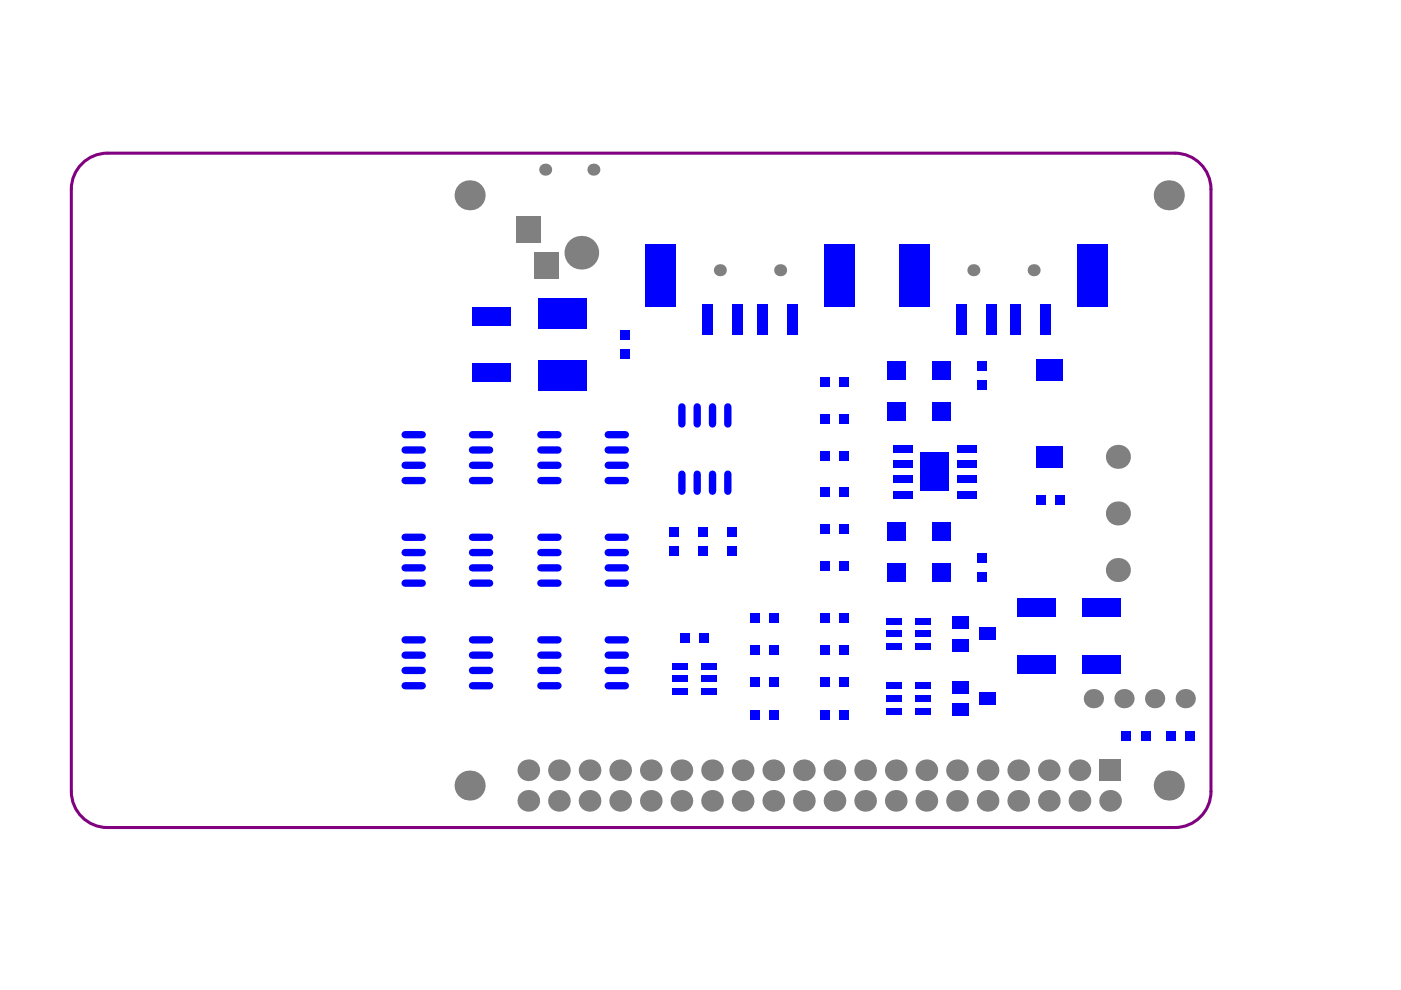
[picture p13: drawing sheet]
<svg xmlns="http://www.w3.org/2000/svg" width="297mm" height="210mm" viewBox="0 0 297 210" stroke-linecap="round" stroke-linejoin="round" font-family="sans-serif">
<path d="M15.1 40.1a7.7 7.7 0 0 1 7.7-7.6h226.3a7.7 7.7 0 0 1 7.6 7.6M256.7 167.8a7.7 7.7 0 0 1-7.6 7.7h-226.3a7.7 7.7 0 0 1-7.7-7.7" fill="none" stroke="#800080" stroke-width=".65"/>
<path d="M15.1 40.1v127.7M256.7 40.1v127.7" fill="none" stroke="#800080" stroke-width=".64"/>
<g fill="#808080">
<circle cx="99.6" cy="166.6" r="3.2"/>
<circle cx="112" cy="169.8" r="2.3"/>
<circle cx="112" cy="163.3" r="2.3"/>
<circle cx="118.5" cy="163.3" r="2.3"/>
<circle cx="118.5" cy="169.8" r="2.3"/>
<circle cx="125" cy="163.3" r="2.3"/>
<circle cx="125" cy="169.8" r="2.3"/>
<circle cx="131.5" cy="169.8" r="2.3"/>
<circle cx="131.5" cy="163.3" r="2.3"/>
<circle cx="138" cy="169.8" r="2.3"/>
<circle cx="138" cy="163.3" r="2.3"/>
<circle cx="144.5" cy="163.3" r="2.3"/>
<circle cx="144.5" cy="169.8" r="2.3"/>
<circle cx="151" cy="163.3" r="2.3"/>
<circle cx="151" cy="169.8" r="2.3"/>
<circle cx="157.5" cy="163.3" r="2.3"/>
<circle cx="157.5" cy="169.8" r="2.3"/>
<circle cx="163.9" cy="169.8" r="2.3"/>
<circle cx="163.9" cy="163.3" r="2.3"/>
<circle cx="170.4" cy="163.3" r="2.3"/>
<circle cx="170.4" cy="169.8" r="2.3"/>
<circle cx="176.9" cy="163.3" r="2.3"/>
<circle cx="152.6" cy="57.3" r="1.28"/>
<circle cx="165.4" cy="57.3" r="1.28"/>
<circle cx="123.3" cy="53.6" r="3.6"/>
<circle cx="99.6" cy="41.4" r="3.2"/>
<circle cx="115.6" cy="36" r="1.28"/>
<circle cx="125.8" cy="36" r="1.28"/>
<circle cx="176.9" cy="169.8" r="2.3"/>
<circle cx="183.4" cy="169.8" r="2.3"/>
<circle cx="183.4" cy="163.3" r="2.3"/>
<circle cx="189.9" cy="169.8" r="2.3"/>
<circle cx="189.9" cy="163.3" r="2.3"/>
<circle cx="196.4" cy="169.8" r="2.3"/>
<circle cx="196.4" cy="163.3" r="2.3"/>
<circle cx="202.9" cy="169.8" r="2.3"/>
<circle cx="202.9" cy="163.3" r="2.3"/>
<circle cx="209.4" cy="169.8" r="2.3"/>
<circle cx="209.4" cy="163.3" r="2.3"/>
<circle cx="215.9" cy="169.8" r="2.3"/>
<circle cx="215.9" cy="163.3" r="2.3"/>
<circle cx="222.4" cy="169.8" r="2.3"/>
<circle cx="222.4" cy="163.3" r="2.3"/>
<circle cx="228.9" cy="169.8" r="2.3"/>
<circle cx="228.9" cy="163.3" r="2.3"/>
<circle cx="231.8" cy="148.1" r="2.04"/>
<circle cx="235.4" cy="169.8" r="2.3"/>
<circle cx="238.3" cy="148.1" r="2.04"/>
<circle cx="244.8" cy="148.1" r="2.04"/>
<circle cx="247.8" cy="166.6" r="3.2"/>
<circle cx="251.3" cy="148.1" r="2.04"/>
<circle cx="206.4" cy="57.3" r="1.28"/>
<circle cx="219.2" cy="57.3" r="1.28"/>
<circle cx="237" cy="120.9" r="2.55"/>
<circle cx="237" cy="108.9" r="2.55"/>
<circle cx="237" cy="96.9" r="2.55"/>
<circle cx="247.8" cy="41.4" r="3.2"/>
</g>
<g fill="#808080">
<path d="M113.3 53.6h5.1v5.6h-5.1z" fill-rule="evenodd"/>
<path d="M109.5 45.9h5.1v5.6h-5.1z" fill-rule="evenodd"/>
<path d="M233.1 161h4.6v4.6h-4.6z" fill-rule="evenodd"/>
</g>
<g fill="#00f">
<path d="M251.3 155h1.9v2h-1.9z" fill-rule="evenodd"/>
<path d="M247.3 155h1.9v2h-1.9z" fill-rule="evenodd"/>
<path d="M237.9 155h1.9v2h-1.9z" fill-rule="evenodd"/>
<path d="M241.9 155h1.9v2h-1.9z" fill-rule="evenodd"/>
<path d="M229.5 138.9h8.2v3.9h-8.2z" fill-rule="evenodd"/>
<path d="M229.5 126.9h8.2v3.9h-8.2z" fill-rule="evenodd"/>
</g>
<path d="M85.9 135.7h3.6M85.9 138.9h3.6M100.2 135.7h3.6M100.2 138.9h3.6M85.9 142.2h3.6M85.9 145.4h3.6M100.2 142.2h3.6M100.2 145.4h3.6" fill="none" stroke="#00f" stroke-width="1.6"/>
<g fill="#00f">
<path d="M197.6 119.4h3.9v3.9h-3.9z" fill-rule="evenodd"/>
<path d="M197.6 110.7h3.9v3.8h-3.9z" fill-rule="evenodd"/>
<path d="M197.6 76.5h3.9v3.9h-3.9z" fill-rule="evenodd"/>
<path d="M197.6 85.3h3.9v3.9h-3.9z" fill-rule="evenodd"/>
<path d="M223.7 105.1h1.9v1.9h-1.9z" fill-rule="evenodd"/>
<path d="M219.7 105.1h1.9v1.9h-1.9z" fill-rule="evenodd"/>
<path d="M207.3 117.3h1.9v2h-1.9z" fill-rule="evenodd"/>
<path d="M207.3 121.4h1.9v1.9h-1.9z" fill-rule="evenodd"/>
<path d="M188.1 119.4h3.9v3.9h-3.9z" fill-rule="evenodd"/>
<path d="M188.1 110.7h3.9v3.8h-3.9z" fill-rule="evenodd"/>
<path d="M177.9 119h1.9v2h-1.9z" fill-rule="evenodd"/>
<path d="M173.9 119h1.9v2h-1.9z" fill-rule="evenodd"/>
<path d="M177.9 111.2h1.9v2h-1.9z" fill-rule="evenodd"/>
<path d="M173.9 111.2h1.9v2h-1.9z" fill-rule="evenodd"/>
<path d="M177.9 87.8h1.9v1.9h-1.9z" fill-rule="evenodd"/>
<path d="M173.9 87.8h1.9v1.9h-1.9z" fill-rule="evenodd"/>
<path d="M173.9 95.6h1.9v2h-1.9z" fill-rule="evenodd"/>
<path d="M177.9 95.6h1.9v2h-1.9z" fill-rule="evenodd"/>
<path d="M174 103.4h2v2h-2z" fill-rule="evenodd"/>
<path d="M178.1 103.4h1.9v2h-1.9z" fill-rule="evenodd"/>
<path d="M173.9 80h1.9v1.9h-1.9z" fill-rule="evenodd"/>
<path d="M177.9 80h1.9v1.9h-1.9z" fill-rule="evenodd"/>
<path d="M188.1 76.5h3.9v3.9h-3.9z" fill-rule="evenodd"/>
<path d="M188.1 85.3h3.9v3.9h-3.9z" fill-rule="evenodd"/>
<path d="M207.3 80.6h1.9v1.9h-1.9z" fill-rule="evenodd"/>
<path d="M207.3 76.5h1.9v2h-1.9z" fill-rule="evenodd"/>
<path d="M195.2 96h6.1v8.1h-6.1z" fill-rule="evenodd"/>
<path d="M189.4 94.3h4.1v1.7h-4.1z" fill-rule="evenodd"/>
<path d="M189.4 97.6h4.1v1.7h-4.1z" fill-rule="evenodd"/>
<path d="M189.4 100.8h4.1v1.7h-4.1z" fill-rule="evenodd"/>
<path d="M189.4 104.1h4.1v1.6h-4.1z" fill-rule="evenodd"/>
<path d="M203 104.1h4.1v1.6h-4.1z" fill-rule="evenodd"/>
<path d="M203 100.8h4.1v1.7h-4.1z" fill-rule="evenodd"/>
<path d="M203 97.6h4.1v1.7h-4.1z" fill-rule="evenodd"/>
<path d="M203 94.3h4.1v1.7h-4.1z" fill-rule="evenodd"/>
<path d="M141.9 111.8h1.9v1.9h-1.9z" fill-rule="evenodd"/>
<path d="M141.9 115.8h1.9v1.9h-1.9z" fill-rule="evenodd"/>
<path d="M148.1 115.8h1.9v1.9h-1.9z" fill-rule="evenodd"/>
<path d="M148.1 111.8h1.9v1.9h-1.9z" fill-rule="evenodd"/>
<path d="M154.3 115.8h1.9v1.9h-1.9z" fill-rule="evenodd"/>
<path d="M154.3 111.8h1.9v1.9h-1.9z" fill-rule="evenodd"/>
<path d="M100.2 77.1h8.2v3.9h-8.2z" fill-rule="evenodd"/>
<path d="M100.2 65.1h8.2v3.9h-8.2z" fill-rule="evenodd"/>
<path d="M131.6 74h1.9v1.9h-1.9z" fill-rule="evenodd"/>
<path d="M131.6 70h1.9v1.9h-1.9z" fill-rule="evenodd"/>
<path d="M114.2 63.4h10.2v6.4h-10.2z" fill-rule="evenodd"/>
<path d="M114.2 76.3h10.2v6.4h-10.2z" fill-rule="evenodd"/>
<path d="M201.9 135.5h3.6v2.6h-3.6z" fill-rule="evenodd"/>
<path d="M201.9 130.7h3.6v2.5h-3.6z" fill-rule="evenodd"/>
<path d="M207.6 133.1h3.6v2.5h-3.6z" fill-rule="evenodd"/>
<path d="M174 136.8h2v2h-2z" fill-rule="evenodd"/>
<path d="M178.1 136.8h1.9v2h-1.9z" fill-rule="evenodd"/>
<path d="M178.1 130h1.9v1.9h-1.9z" fill-rule="evenodd"/>
<path d="M174 130h2v1.9h-2z" fill-rule="evenodd"/>
<path d="M174 150.6h2v1.9h-2z" fill-rule="evenodd"/>
<path d="M178.1 150.6h1.9v1.9h-1.9z" fill-rule="evenodd"/>
<path d="M163 150.6h2v1.9h-2z" fill-rule="evenodd"/>
<path d="M159 150.6h2v1.9h-2z" fill-rule="evenodd"/>
<path d="M163.2 143.7h1.9v1.9h-1.9z" fill-rule="evenodd"/>
<path d="M159.2 143.7h1.9v1.9h-1.9z" fill-rule="evenodd"/>
<path d="M163.2 136.8h1.9v2h-1.9z" fill-rule="evenodd"/>
<path d="M159.2 136.8h1.9v2h-1.9z" fill-rule="evenodd"/>
<path d="M163 130h2v1.9h-2z" fill-rule="evenodd"/>
<path d="M159 130h2v1.9h-2z" fill-rule="evenodd"/>
<path d="M148.6 140.5h3.4v1.4h-3.4z" fill-rule="evenodd"/>
<path d="M148.6 145.8h3.4v1.4h-3.4z" fill-rule="evenodd"/>
<path d="M142.5 140.5h3.3v1.4h-3.3z" fill-rule="evenodd"/>
<path d="M142.5 143.2h3.3v1.4h-3.3z" fill-rule="evenodd"/>
<path d="M142.5 145.8h3.3v1.4h-3.3z" fill-rule="evenodd"/>
<path d="M148.6 143.2h3.4v1.4h-3.4z" fill-rule="evenodd"/>
<path d="M144.3 134.2h1.9v1.9h-1.9z" fill-rule="evenodd"/>
<path d="M148.3 134.2h1.9v1.9h-1.9z" fill-rule="evenodd"/>
<path d="M201.9 149.2h3.6v2.6h-3.6z" fill-rule="evenodd"/>
<path d="M201.9 144.4h3.6v2.5h-3.6z" fill-rule="evenodd"/>
<path d="M207.6 146.8h3.6v2.6h-3.6z" fill-rule="evenodd"/>
<path d="M194 144.7h3.3v1.5h-3.3z" fill-rule="evenodd"/>
<path d="M194 150h3.3v1.5h-3.3z" fill-rule="evenodd"/>
<path d="M187.8 144.7h3.4v1.5h-3.4z" fill-rule="evenodd"/>
<path d="M187.8 147.4h3.4v1.4h-3.4z" fill-rule="evenodd"/>
<path d="M187.8 150h3.4v1.5h-3.4z" fill-rule="evenodd"/>
<path d="M194 147.4h3.3v1.4h-3.3z" fill-rule="evenodd"/>
<path d="M215.7 138.9h8.1v3.9h-8.1z" fill-rule="evenodd"/>
<path d="M215.7 126.9h8.1v3.9h-8.1z" fill-rule="evenodd"/>
<path d="M194 131h3.3v1.4h-3.3z" fill-rule="evenodd"/>
<path d="M194 136.3h3.3v1.4h-3.3z" fill-rule="evenodd"/>
<path d="M187.8 131h3.4v1.4h-3.4z" fill-rule="evenodd"/>
<path d="M187.8 133.7h3.4v1.4h-3.4z" fill-rule="evenodd"/>
<path d="M187.8 136.3h3.4v1.4h-3.4z" fill-rule="evenodd"/>
<path d="M194 133.7h3.3v1.4h-3.3z" fill-rule="evenodd"/>
<path d="M219.6 94.6h5.6v4.6h-5.6z" fill-rule="evenodd"/>
<path d="M219.6 76.1h5.6v4.6h-5.6z" fill-rule="evenodd"/>
<path d="M178.1 143.7h1.9v1.9h-1.9z" fill-rule="evenodd"/>
<path d="M174 143.7h2v1.9h-2z" fill-rule="evenodd"/>
</g>
<g fill="none" stroke="#00f" stroke-width="1.6">
<path d="M85.9 92.2h3.6M85.9 95.4h3.6M85.9 98.6h3.6M100.2 92.2h3.6M100.2 95.4h3.6M100.2 98.6h3.6M114.7 92.2h3.6M114.7 95.4h3.6M114.7 98.6h3.6M129 92.2h3.6M129 95.4h3.6M129 98.6h3.6"/>
<path d="M144.6 86.3v3.6M147.8 86.3v3.6M151.1 86.3v3.6M154.3 86.3v3.6M85.9 101.9h3.6M85.9 113.9h3.6M85.9 117.2h3.6M100.2 101.9h3.6M100.2 113.9h3.6M100.2 117.2h3.6M114.7 101.9h3.6M114.7 113.9h3.6"/>
<path d="M114.7 117.2h3.6M129 101.9h3.6M129 113.9h3.6M129 117.2h3.6M144.6 100.5v3.7M147.8 100.5v3.7M151.1 100.5v3.7M154.3 100.5v3.7M85.9 120.4h3.6M85.9 123.6h3.6M100.2 120.4h3.6M100.2 123.6h3.6"/>
<path d="M114.7 120.4h3.6M114.7 123.6h3.6M114.7 135.7h3.6M114.7 138.9h3.6M129 120.4h3.6M129 123.6h3.6M129 135.7h3.6M129 138.9h3.6M114.7 142.2h3.6M114.7 145.4h3.6M129 142.2h3.6M129 145.4h3.6"/>
</g>
<g fill="#00f">
<path d="M148.9 64.5h2.3v6.4h-2.3z" fill-rule="evenodd"/>
<path d="M155.3 64.5h2.3v6.4h-2.3z" fill-rule="evenodd"/>
<path d="M160.4 64.5h2.3v6.4h-2.3z" fill-rule="evenodd"/>
<path d="M166.8 64.5h2.3v6.4h-2.3z" fill-rule="evenodd"/>
<path d="M174.7 51.9h6.4v13.2h-6.4z" fill-rule="evenodd"/>
<path d="M136.9 51.9h6.4v13.2h-6.4z" fill-rule="evenodd"/>
<path d="M190.7 51.9h6.3v13.2h-6.3z" fill-rule="evenodd"/>
<path d="M228.5 51.9h6.4v13.2h-6.4z" fill-rule="evenodd"/>
<path d="M220.6 64.5h2.3v6.4h-2.3z" fill-rule="evenodd"/>
<path d="M214.2 64.5h2.3v6.4h-2.3z" fill-rule="evenodd"/>
<path d="M209.1 64.5h2.3v6.4h-2.3z" fill-rule="evenodd"/>
<path d="M202.7 64.5h2.3v6.4h-2.3z" fill-rule="evenodd"/>
</g>
</svg>
